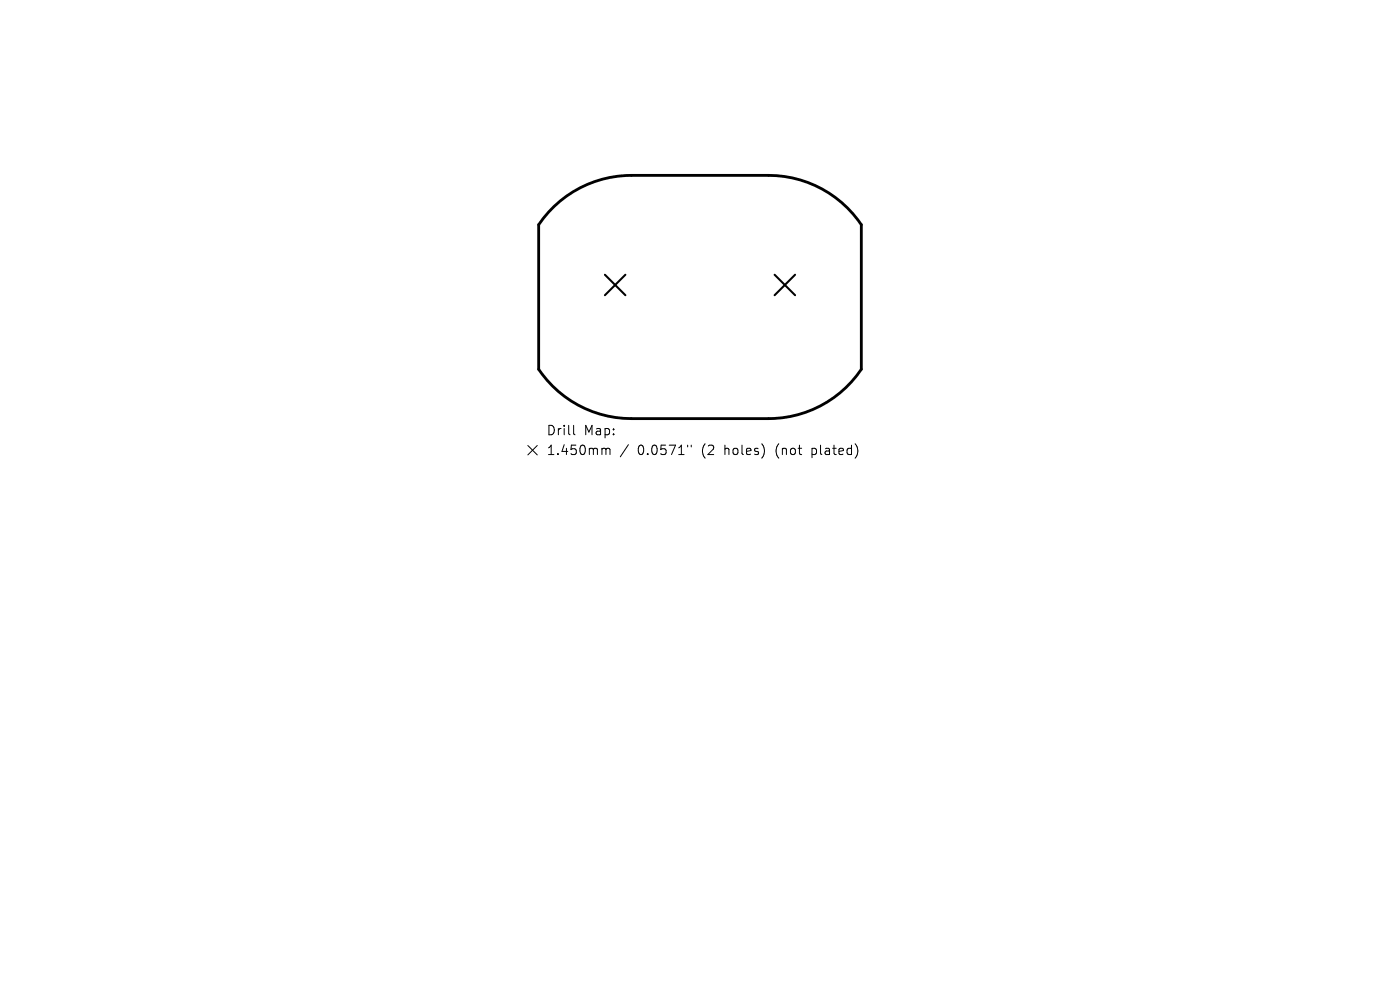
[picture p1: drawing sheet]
<svg xmlns="http://www.w3.org/2000/svg" width="297mm" height="210mm" viewBox="0 0 297 210" stroke-linecap="round" stroke-linejoin="round" font-family="sans-serif">
<defs><g id="words">
<g font-size="2.8">
<text x="116" y="92.6">Drill</text>
<text x="123.9" y="92.6">Map:</text>
<text x="116" y="96.8">1.450mm</text>
<text x="135.2" y="96.8">0.0571&quot;</text>
<text x="148.8" y="96.8">(2</text>
<text x="153.7" y="96.8">holes)</text>
<text x="164.7" y="96.8">(not</text>
<text x="172.4" y="96.8">plated)</text>
</g>
</g></defs>
<path d="M117.5 43.8a23.7 23.7 0 0 1 16.5-6.6h29.1a23.7 23.7 0 0 1 19.6 10.5v30.6a23.7 23.7 0 0 1-19.6 10.5h-29.1a23.7 23.7 0 0 1-19.7-10.5v-30.6l1-1.4z" fill="none" stroke="#000" stroke-width=".6"/>
<path d="M128.3 58.3l4.4 4.3M132.7 58.3l-4.4 4.3M164.3 58.3l4.4 4.3M168.7 58.3l-4.4 4.3" fill="none" stroke="#000" stroke-width=".44"/>
<path d="M112 94.5l2 2M114 94.5l-2 2M121.7 90.2v1.7l.3 .3M128.3 95.1l.2 .3M128.5 95.4v1M128.5 95.4l.3-.3 .5 .1 .1 1.2M133.3 94.3l-1.7 2.6M145.9 94.4v.4M146.6 94.4v.4M162.1 95v1.3M181.5 94.2a2.35 2.35 0 0 1 0 2.9" fill="none" stroke="#000" stroke-width=".21"/>
<use href="#words"/>
</svg>
